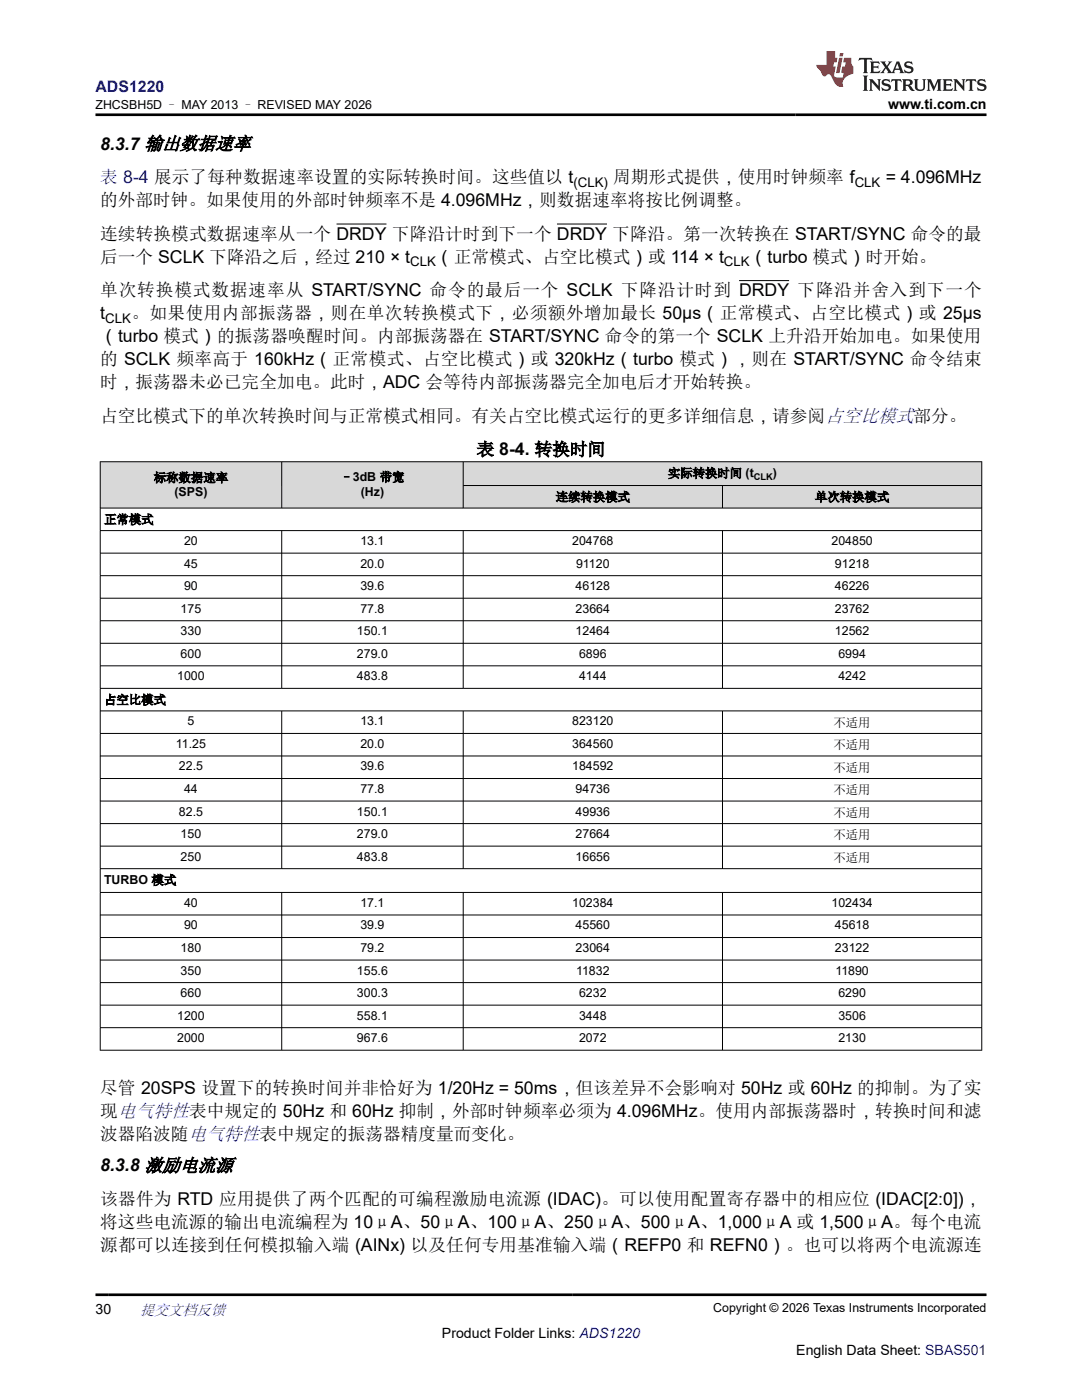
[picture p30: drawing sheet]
<svg xmlns="http://www.w3.org/2000/svg" width="216mm" height="279mm" viewBox="0 0 216 279" stroke-linecap="round" stroke-linejoin="round" font-family="sans-serif">
<defs><g id="words">
<g font-size="3.5">
<text x="20" y="29.8">8.3.7 输出数据速率</text>
<text x="20" y="41.1">的外部时钟。如果使用的外部时钟频率不是 4.096MHz，则数据速率将按比例调整。</text>
<text x="122.4" y="36.5">周期形式提供，使用时钟频率 f</text>
<text x="176.7" y="36.5">= 4.096MHz</text>
<text x="20" y="47.8">连续转换模式数据速率从一个 DRDY 下降沿计时到下一个 DRDY 下降沿。第一次转换在 START/SYNC 命令的最</text>
<text x="20" y="52.4">后一个 SCLK 下降沿之后，经过 210 × t</text>
<text x="87" y="52.4">（正常模式、占空比模式）或 114 × t</text>
<text x="149.6" y="52.4">（turbo 模式）时开始。</text>
<text x="20" y="59.1">单次转换模式数据速率从 START/SYNC 命令的最后一个 SCLK 下降沿计时到 DRDY 下降沿并舍入到下一个</text>
<text x="20" y="63.7">t</text>
<text x="26.2" y="63.7">。如果使用内部振荡器，则在单次转换模式下，必须额外增加最长 50µs（正常模式、占空比模式）或 25µs</text>
<text x="20" y="68.3">（turbo 模式）的振荡器唤醒时间。内部振荡器在 START/SYNC 命令的第一个 SCLK 上升沿开始加电。如果使用</text>
<text x="20" y="77.5">时，振荡器未必已完全加电。此时，ADC 会等待内部振荡器完全加电后才开始转换。</text>
<text x="20" y="72.9">的 SCLK 频率高于 160kHz（正常模式、占空比模式）或 320kHz（turbo 模式），则在 START/SYNC 命令结束</text>
<text x="20" y="84.2">占空比模式下的单次转换时间与正常模式相同。有关占空比模式运行的更多详细信息，请参阅占空比模式部分。</text>
<text x="95.1" y="90.9">表 8-4. 转换时间</text>
<text x="20" y="218.3">尽管 20SPS 设置下的转换时间并非恰好为 1/20Hz = 50ms，但该差异不会影响对 50Hz 或 60Hz 的抑制。为了实</text>
<text x="20" y="227.4">波器陷波随电气特性表中规定的振荡器精度量而变化。</text>
<text x="20" y="222.9">现电气特性表中规定的 50Hz 和 60Hz 抑制，外部时钟频率必须为 4.096MHz。使用内部振荡器时，转换时间和滤</text>
<text x="20" y="233.8">8.3.8 激励电流源</text>
<text x="20" y="245.1">将这些电流源的输出电流编程为 10μA、50μA、100μA、250μA、500μA、1,000μA 或 1,500μA。每个电流</text>
<text x="20" y="240.5">该器件为 RTD 应用提供了两个匹配的可编程激励电流源 (IDAC)。可以使用配置寄存器中的相应位 (IDAC[2:0])，</text>
<text x="20" y="249.7">源都可以连接到任何模拟输入端 (AINx) 以及任何专用基准输入端（REFP0 和 REFN0）。也可以将两个电流源连</text>
</g>
<text font-size="3.5" fill="#00f" x="20" y="36.5">表 8-4 展示了每种数据速率设置的实际转换时间。这些值以 t</text>
<text font-size="3.2" fill="#00f" x="19" y="18.3">ADS1220</text>
<text font-size="3" fill="#00f" x="27.9" y="262.4">提交文档反馈</text>
<g font-size="2.8">
<text x="177.2" y="21.7">www.ti.com.cn</text>
<text x="19" y="262.1">30</text>
<text x="88.2" y="266.9">Product Folder Links: ADS1220</text>
<text x="158.9" y="270.3">English Data Sheet: SBAS501</text>
</g>
<g font-size="2.6">
<text x="114.4" y="37.3">(CLK)</text>
<text x="170.5" y="37.3">CLK</text>
<text x="81.8" y="53.1">CLK</text>
<text x="144.5" y="53.1">CLK</text>
<text x="21" y="64.4">CLK</text>
</g>
<g font-size="2.5">
<text x="19" y="21.8">ZHCSBH5D – MAY 2013 – REVISED MAY 2026</text>
<text x="133.3" y="95.3">实际转换时间 (t</text>
<text x="154.2" y="95.3">)</text>
<text x="30.7" y="96.2">标称数据速率</text>
<text x="34.8" y="98.9">(SPS)</text>
<text x="67.9" y="96.1">–3dB 带宽</text>
<text x="72" y="99">(Hz)</text>
<text x="110.9" y="100">连续转换模式</text>
<text x="162.6" y="100">单次转换模式</text>
<text x="20.8" y="104.5">正常模式</text>
<text x="36.7" y="108.8">20</text>
<text x="36.7" y="113.3">45</text>
<text x="71.9" y="108.8">13.1</text>
<text x="71.9" y="113.3">20.0</text>
<text x="114.2" y="108.8">204768</text>
<text x="115" y="113.3">91120</text>
<text x="165.9" y="108.8">204850</text>
<text x="166.6" y="113.3">91218</text>
<text x="36.7" y="117.8">90</text>
<text x="71.9" y="117.8">39.6</text>
<text x="114.9" y="117.8">46128</text>
<text x="166.6" y="117.8">46226</text>
<text x="36" y="122.3">175</text>
<text x="71.9" y="122.3">77.8</text>
<text x="114.9" y="122.3">23664</text>
<text x="166.6" y="122.3">23762</text>
<text x="36" y="126.8">330</text>
<text x="36" y="131.3">600</text>
<text x="71.2" y="126.8">150.1</text>
<text x="71.2" y="131.3">279.0</text>
<text x="114.9" y="126.8">12464</text>
<text x="115.6" y="131.3">6896</text>
<text x="166.6" y="126.8">12562</text>
<text x="167.3" y="131.3">6994</text>
<text x="35.4" y="135.8">1000</text>
<text x="71.2" y="135.8">483.8</text>
<text x="115.6" y="135.8">4144</text>
<text x="167.3" y="135.8">4242</text>
<text x="20.8" y="140.5">占空比模式</text>
<text x="35.1" y="149.3">11.25</text>
<text x="37.4" y="144.8">5</text>
<text x="71.9" y="144.8">13.1</text>
<text x="71.9" y="149.3">20.0</text>
<text x="114.2" y="144.8">823120</text>
<text x="114.2" y="149.3">364560</text>
<text x="166.3" y="145">不适用</text>
<text x="166.3" y="149.5">不适用</text>
<text x="35.7" y="153.8">22.5</text>
<text x="71.9" y="153.8">39.6</text>
<text x="114.2" y="153.8">184592</text>
<text x="166.3" y="154">不适用</text>
<text x="36.7" y="158.3">44</text>
<text x="71.9" y="158.3">77.8</text>
<text x="114.9" y="158.3">94736</text>
<text x="166.3" y="158.5">不适用</text>
<text x="35.7" y="162.8">82.5</text>
<text x="36" y="167.3">150</text>
<text x="71.2" y="162.8">150.1</text>
<text x="71.2" y="167.3">279.0</text>
<text x="114.9" y="162.8">49936</text>
<text x="114.9" y="167.3">27664</text>
<text x="166.3" y="163">不适用</text>
<text x="166.3" y="167.5">不适用</text>
<text x="36" y="171.8">250</text>
<text x="71.2" y="171.8">483.8</text>
<text x="114.9" y="171.8">16656</text>
<text x="166.3" y="172">不适用</text>
<text x="20.8" y="176.5">TURBO 模式</text>
<text x="36.7" y="181">40</text>
<text x="36.7" y="185.5">90</text>
<text x="71.9" y="181">17.1</text>
<text x="71.9" y="185.5">39.9</text>
<text x="114.2" y="181">102384</text>
<text x="114.9" y="185.5">45560</text>
<text x="165.9" y="181">102434</text>
<text x="166.6" y="185.5">45618</text>
<text x="36" y="190">180</text>
<text x="71.9" y="190">79.2</text>
<text x="114.9" y="190">23064</text>
<text x="166.6" y="190">23122</text>
<text x="36" y="194.5">350</text>
<text x="71.2" y="194.5">155.6</text>
<text x="115" y="194.5">11832</text>
<text x="166.7" y="194.5">11890</text>
<text x="35.4" y="203.5">1200</text>
<text x="36" y="199">660</text>
<text x="71.2" y="199">300.3</text>
<text x="71.2" y="203.5">558.1</text>
<text x="115.6" y="199">6232</text>
<text x="115.6" y="203.5">3448</text>
<text x="167.3" y="199">6290</text>
<text x="167.3" y="203.5">3506</text>
<text x="35.4" y="208">2000</text>
<text x="71.2" y="208">967.6</text>
<text x="115.6" y="208">2072</text>
<text x="167.3" y="208">2130</text>
<text x="142.3" y="261.8">Copyright © 2026 Texas Instruments Incorporated</text>
</g>
<text font-size="1.9" x="150.4" y="95.8">CLK</text>
</g></defs>
<path d="M67.1 44.7h10M111.1 44.7h10M147.5 56h10" fill="none" stroke="#000" stroke-width=".2"/>
<g fill="#d8d8d8">
<path d="M20 92.2h175.9v4.7h-175.9z" fill-rule="evenodd"/>
<path d="M20.1 92.2h36.1v9.1h-36.1z" fill-rule="evenodd"/>
<path d="M56.3 92.2h36.1v9.1h-36.1z" fill-rule="evenodd"/>
<path d="M92.5 92.2h103.3v4.6h-103.3z" fill-rule="evenodd"/>
<path d="M92.5 97h51.6v4.3h-51.6z" fill-rule="evenodd"/>
<path d="M144.2 97h51.6v4.3h-51.6z" fill-rule="evenodd"/>
</g>
<g fill="none" stroke="#000" stroke-width=".2">
<path d="M19.9 92.2h176.1M20 92.1v117.6M56.2 92.1v9.4M92.4 92.1v9.4M92.4 96.9h103.6M144.2 96.9v4.6M195.9 92.1v117.6M19.9 101.4h176.1M19.9 105.9h176.1M19.9 110.4h176.1M19.9 114.9h176.1M19.9 119.4h176.1"/>
<path d="M56.2 105.9v31.5M92.4 105.9v31.5M144.2 105.9v31.5M19.9 123.9h176.1M19.9 128.4h176.1M19.9 132.9h176.1M19.9 137.4h176.1M19.9 141.9h176.1M19.9 146.4h176.1M19.9 150.9h176.1M19.9 155.4h176.1M19.9 159.9h176.1"/>
<path d="M56.2 141.9v31.5M92.4 141.9v31.5M144.2 141.9v31.5M19.9 164.4h176.1M19.9 168.9h176.1M19.9 173.4h176.1M19.9 178.1h176.1M56.2 178.1v31.6M92.4 178.1v31.6M144.2 178.1v31.6M19.9 182.6h176.1M19.9 187.1h176.1"/>
<path d="M19.9 191.6h176.1M19.9 196.1h176.1M19.9 200.6h176.1M19.9 205.1h176.1M19.9 209.6h176.1"/>
</g>
<path d="M171.5 11.6l-.2 .5 .5-.2h.6v.1v2.2l-.2 .4h1l-.2-.4v-2.2v-.1h.5l.6 .2-.2-.5zM173.6 12.3l.2 .4v1.5l-.2 .4h1.9l.1-.6a1.08 1.08 0 0 1-1.3 .2v-.7h.6l.4 .2v-.7l-.4 .2h-.6v-.5l.2-.2a1 1 0 0 1 1 .3l-.1-.5zM175.7 12.3l.9 1.1-1 1.2h.9l-.2-.2 .5-.8 .4 .8-.2 .2h1.6l-.2-.2 .2-.5h.9l.1 .5-.1 .2h.9l-.2-.3-.8-2h-.5l-.9 2.2-.9-1.1 .9-1.1h-.8l.2 .2-.4 .6-.4-.6 .2-.2zM179 12.7l.4 1h-.7zM180.7 12.4a.65 .65 0 0 0-.2 .7 .65 .65 0 0 0 .6 .5l.6 .1 .1 .3a.79 .79 0 0 1-.7 .4 .79 .79 0 0 1-.7-.5l.1 .7 .2-.1a.93 .93 0 0 0 1.1 .1 .93 .93 0 0 0 .4-1 1.46 1.46 0 0 0-1.2-.6l-.1-.3a1.09 1.09 0 0 1 1.2 .2l-.2-.6-.1 .1-.5-.2zM172.2 15.1l.2 .4v2.2l-.2 .4h1l-.2-.4v-2.2l.2-.4zM173.4 15.8l.2 .4v1.5l-.2 .4h.8l-.3-.4 .1-1.3 1.6 1.8v-2l.2-.4h-.7l.1 .2 .1 1.1-1.2-1.3zM176.2 15.9a.65 .65 0 0 0-.2 .8 .65 .65 0 0 0 .6 .4l.6 .2 .1 .2a.79 .79 0 0 1-.7 .4 .79 .79 0 0 1-.7-.5l.1 .7 .2-.1a.93 .93 0 0 0 1.1 .1 .93 .93 0 0 0 .4-.9 1.46 1.46 0 0 0-1.2-.6l-.1-.4a1.09 1.09 0 0 1 1.2 .2l-.1-.6-.2 .1-.5-.1zM177.9 15.8l-.1 .6a.63 .63 0 0 1 .8-.3v1.6l-.3 .4h1l-.2-.4v-1.6a.66 .66 0 0 1 .8 .3l-.1-.6zM180 15.8l.2 .4v1.5l-.2 .4h1l-.2-.2-.1-.7h.5l.1 .2a.79 .79 0 0 0 1.2 .6l-1-.9a.61 .61 0 0 0 .6-.6 .61 .61 0 0 0-.5-.7zM180.8 16.1h.1a.47 .47 0 0 1 .5 .1 .47 .47 0 0 1 .1 .5l-.1 .1-.7 .1zM182.3 15.8l.2 .2a2.27 2.27 0 0 0 .4 2 1.04 1.04 0 0 0 1.7-.7v-1.3l.2-.2h-.8l.2 .4v1.1a.6 .6 0 0 1-.6 .6 .6 .6 0 0 1-.6-.6v-1.1l.3-.4zM184.9 15.8l.2 .4v1.5l-.2 .4h.8l-.3-.4v-1.4l.9 1.9 .9-1.9v1.4l-.3 .4h1l-.2-.4v-1.5l.2-.4h-.8l-.7 1.5-.6-1.5zM188.1 15.8l.2 .4v1.5l-.2 .4h1.9l.1-.6a1.09 1.09 0 0 1-1.3 .2v-.7h.6l.4 .2v-.6l-.4 .2h-.6v-.6l.2-.1a1.01 1.01 0 0 1 1 .3l-.1-.6zM190.2 15.8l.3 .4v1.5l-.3 .4h.8l-.2-.4v-1.3l1.6 1.8v-2l.2-.4h-.7l.2 .2v1.1l-1.2-1.3zM192.8 15.8l-.1 .6a.63 .63 0 0 1 .8-.3v1.6l-.3 .4h1l-.2-.4v-1.6a.66 .66 0 0 1 .8 .3l-.1-.6zM195.2 15.9a.65 .65 0 0 0-.2 .8 .65 .65 0 0 0 .6 .4l.6 .2 .2 .2a.79 .79 0 0 1-.7 .4 .79 .79 0 0 1-.7-.5l.1 .7 .2-.1a.93 .93 0 0 0 1 .1 .93 .93 0 0 0 .5-.9 1.46 1.46 0 0 0-1.3-.6v-.4a1.09 1.09 0 0 1 1.2 .2l-.2-.6-.2 .1-.5-.1z" fill="#231f20"/>
<path d="M164.9 10.2v2.8h-2l.1 .3 .8 1a.95 .95 0 0 0 1 .9 .59 .59 0 0 1 .5-.4 .59 .59 0 0 1 .5 .4l.4 .7a1.59 1.59 0 0 0 2.1 1.4 1.61 1.61 0 0 1 1-2.3l1-.3-.1-1.5a1.59 1.59 0 0 1-.3-1.7h-1.5l-.2 .9h.6l-.2 .9h-.5l-.2 1v.2l.4 .1-.1 .9h-.7a.73 .73 0 0 1-1-.7l.3-1.5h-.5l.1-.9h.5l.2-.9h-.5v-1.3zM167.4 11.5l-.6 3.1h.7l.6-3.1zM167.6 10.6l-.1 .6h.7l.1-.6z" fill="#ed1c24"/>
<path d="M19 22.9h177.8M19 258.4h177.8" fill="none" stroke="#000" stroke-width=".53"/>
<use href="#words"/>
</svg>
